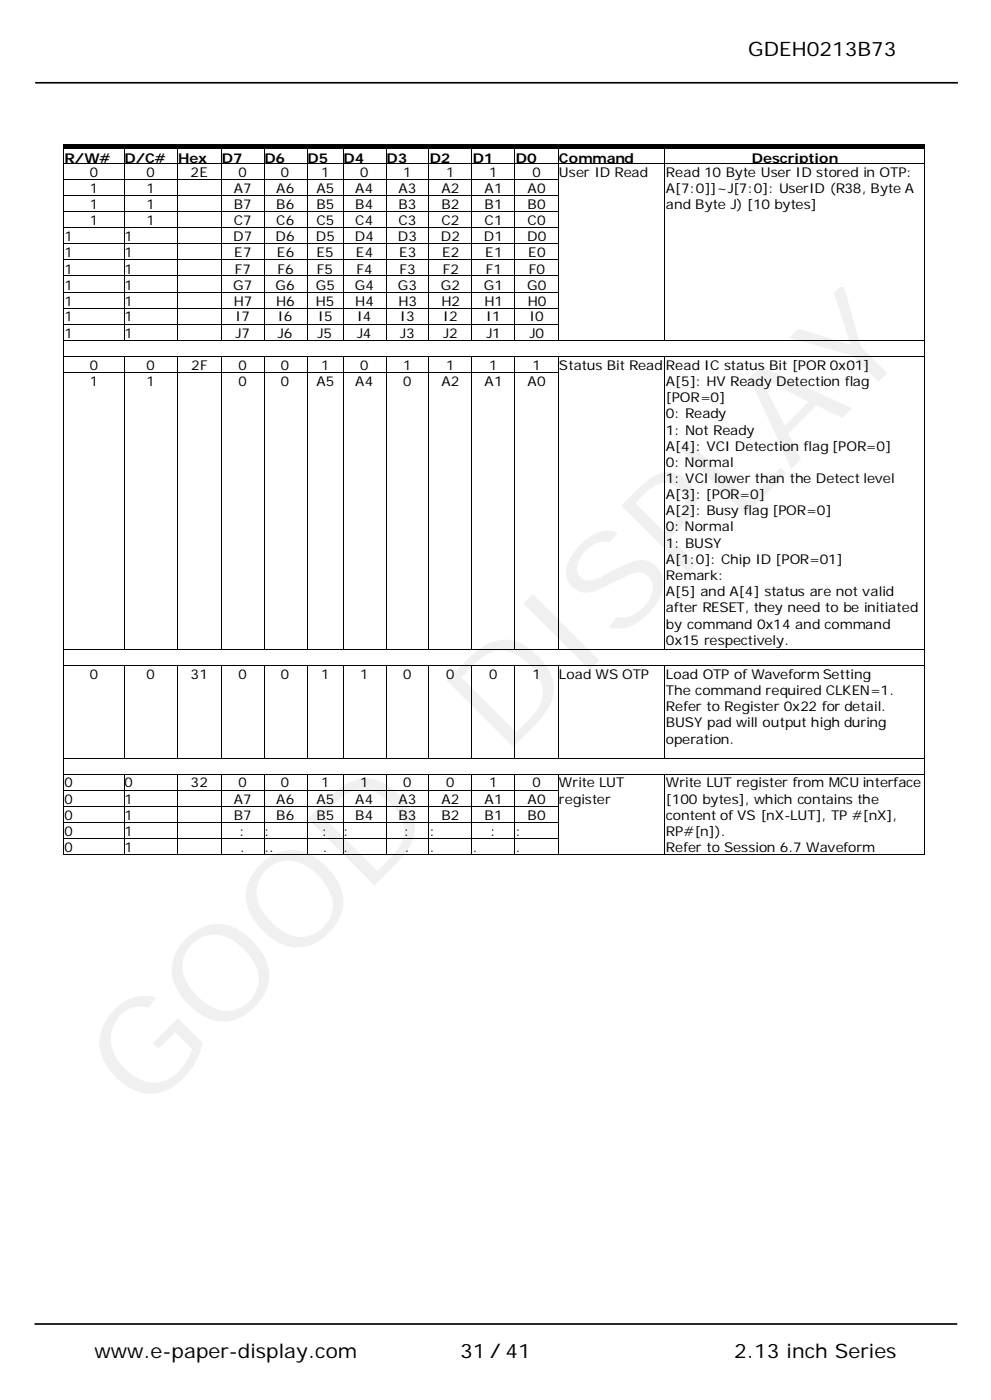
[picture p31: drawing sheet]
<svg xmlns="http://www.w3.org/2000/svg" width="210mm" height="297mm" viewBox="0 0 210 297" stroke-linecap="round" stroke-linejoin="round" font-family="sans-serif">
<defs><g id="words">
<g font-size="28.2">
<text x="106.8" y="160.5" transform="rotate(-45 106.8 160.5)">DISPLAY</text>
<text x="30.5" y="236.8" transform="rotate(-45 30.5 236.8)">GOOD</text>
</g>
<g font-size="4.2">
<text x="158.6" y="11.8">GDEH0213B73</text>
<text x="20" y="288.1">www.e-paper-display.com</text>
<text x="97.5" y="288.1">31／41</text>
<text x="155.7" y="288.1">2.13 inch Series</text>
</g>
<g font-size="2.9">
<text x="13.6" y="34.5">R/W#</text>
<text x="26.4" y="34.5">D/C#</text>
<text x="37.8" y="34.5">Hex</text>
<text x="47" y="34.5">D7</text>
<text x="56.1" y="34.5">D6</text>
<text x="65.2" y="34.5">D5</text>
<text x="72.8" y="34.5">D4</text>
<text x="82" y="34.5">D3</text>
<text x="91.1" y="34.5">D2</text>
<text x="100.2" y="34.5">D1</text>
<text x="109.4" y="34.5">D0</text>
<text x="118.5" y="34.5">Command</text>
<text x="159.4" y="34.5">Description</text>
<text x="19" y="37.5">0</text>
<text x="19" y="40.9">1</text>
<text x="31" y="37.5">0</text>
<text x="31" y="40.9">1</text>
<text x="40.4" y="37.5">2E</text>
<text x="49.5" y="40.9">A7</text>
<text x="50.5" y="37.5">0</text>
<text x="58.6" y="40.9">A6</text>
<text x="59.6" y="37.5">0</text>
<text x="67.1" y="40.9">A5</text>
<text x="68.1" y="37.5">1</text>
<text x="75.3" y="40.9">A4</text>
<text x="76.3" y="37.5">0</text>
<text x="84.5" y="40.9">A3</text>
<text x="85.5" y="37.5">1</text>
<text x="93.6" y="40.9">A2</text>
<text x="94.6" y="37.5">1</text>
<text x="102.7" y="40.9">A1</text>
<text x="103.7" y="37.5">1</text>
<text x="111.9" y="40.9">A0</text>
<text x="112.9" y="37.5">0</text>
<text x="118.5" y="37.5">User ID Read</text>
<text x="141.1" y="40.9">A[7:0]]~J[7:0]: UserID (R38, Byte A</text>
<text x="141.1" y="37.5">Read 10 Byte User ID stored in OTP:</text>
<text x="19" y="44.3">1</text>
<text x="19" y="47.8">1</text>
<text x="31" y="44.3">1</text>
<text x="31" y="47.8">1</text>
<text x="49.5" y="44.3">B7</text>
<text x="49.5" y="47.8">C7</text>
<text x="58.6" y="44.3">B6</text>
<text x="58.6" y="47.8">C6</text>
<text x="67.1" y="44.3">B5</text>
<text x="67.1" y="47.8">C5</text>
<text x="75.3" y="44.3">B4</text>
<text x="75.3" y="47.8">C4</text>
<text x="84.5" y="44.3">B3</text>
<text x="84.5" y="47.8">C3</text>
<text x="93.6" y="44.3">B2</text>
<text x="93.6" y="47.8">C2</text>
<text x="102.7" y="44.3">B1</text>
<text x="102.7" y="47.8">C1</text>
<text x="111.9" y="44.3">B0</text>
<text x="111.9" y="47.8">C0</text>
<text x="141.1" y="44.4">and Byte J) [10 bytes]</text>
<text x="13.6" y="51.2">1</text>
<text x="26.4" y="51.2">1</text>
<text x="49.4" y="51.2">D7</text>
<text x="58.4" y="51.2">D6</text>
<text x="66.9" y="51.2">D5</text>
<text x="75.2" y="51.2">D4</text>
<text x="84.3" y="51.2">D3</text>
<text x="93.5" y="51.2">D2</text>
<text x="102.6" y="51.2">D1</text>
<text x="111.7" y="51.2">D0</text>
<text x="13.6" y="54.6">1</text>
<text x="13.6" y="58.1">1</text>
<text x="26.4" y="54.6">1</text>
<text x="26.4" y="58.1">1</text>
<text x="49.7" y="54.6">E7</text>
<text x="49.8" y="58.1">F7</text>
<text x="58.7" y="54.6">E6</text>
<text x="58.8" y="58.1">F6</text>
<text x="67.1" y="54.6">E5</text>
<text x="67.2" y="58.1">F5</text>
<text x="75.4" y="54.6">E4</text>
<text x="75.6" y="58.1">F4</text>
<text x="84.6" y="54.6">E3</text>
<text x="84.7" y="58.1">F3</text>
<text x="93.7" y="54.6">E2</text>
<text x="93.8" y="58.1">F2</text>
<text x="102.9" y="54.6">E1</text>
<text x="103" y="58.1">F1</text>
<text x="112" y="54.6">E0</text>
<text x="112.1" y="58.1">F0</text>
<text x="13.6" y="61.4">1</text>
<text x="13.6" y="64.8">1</text>
<text x="26.4" y="61.4">1</text>
<text x="26.4" y="64.8">1</text>
<text x="49.4" y="61.4">G7</text>
<text x="49.5" y="64.8">H7</text>
<text x="58.4" y="61.4">G6</text>
<text x="58.6" y="64.8">H6</text>
<text x="66.9" y="61.4">G5</text>
<text x="66.9" y="64.8">H5</text>
<text x="75.2" y="61.4">G4</text>
<text x="75.3" y="64.8">H4</text>
<text x="84.3" y="61.4">G3</text>
<text x="84.5" y="64.8">H3</text>
<text x="93.5" y="61.4">G2</text>
<text x="93.6" y="64.8">H2</text>
<text x="102.6" y="61.4">G1</text>
<text x="102.7" y="64.8">H1</text>
<text x="111.7" y="61.4">G0</text>
<text x="111.9" y="64.8">H0</text>
<text x="13.6" y="68.2">1</text>
<text x="13.6" y="71.7">1</text>
<text x="26.4" y="68.2">1</text>
<text x="26.4" y="71.7">1</text>
<text x="49.9" y="68.2">I7</text>
<text x="49.9" y="71.7">J7</text>
<text x="58.9" y="68.2">I6</text>
<text x="58.9" y="71.7">J6</text>
<text x="67.3" y="71.7">J5</text>
<text x="67.4" y="68.2">I5</text>
<text x="75.7" y="68.2">I4</text>
<text x="75.7" y="71.7">J4</text>
<text x="84.8" y="68.2">I3</text>
<text x="84.8" y="71.7">J3</text>
<text x="94" y="68.2">I2</text>
<text x="94" y="71.7">J2</text>
<text x="103.1" y="68.2">I1</text>
<text x="103.1" y="71.7">J1</text>
<text x="112.2" y="68.2">I0</text>
<text x="112.2" y="71.7">J0</text>
<text x="19" y="78.5">0</text>
<text x="19" y="81.8">1</text>
<text x="31" y="78.5">0</text>
<text x="31" y="81.8">1</text>
<text x="40.5" y="78.5">2F</text>
<text x="50.5" y="78.5">0</text>
<text x="50.5" y="81.8">0</text>
<text x="59.6" y="78.5">0</text>
<text x="59.6" y="81.8">0</text>
<text x="67.1" y="81.8">A5</text>
<text x="68.1" y="78.5">1</text>
<text x="75.3" y="81.8">A4</text>
<text x="76.3" y="78.5">0</text>
<text x="85.5" y="78.5">1</text>
<text x="85.5" y="81.8">0</text>
<text x="93.6" y="81.8">A2</text>
<text x="94.6" y="78.5">1</text>
<text x="102.7" y="81.8">A1</text>
<text x="103.7" y="78.5">1</text>
<text x="111.9" y="81.8">A0</text>
<text x="112.9" y="78.5">1</text>
<text x="118.5" y="78.5">Status Bit Read</text>
<text x="141.1" y="78.5">Read IC status Bit [POR 0x01]</text>
<text x="141.1" y="82">A[5]: HV Ready Detection flag</text>
<text x="141.1" y="88.7">0: Ready</text>
<text x="141.1" y="85.3">[POR=0]</text>
<text x="141.1" y="92.2">1: Not Ready</text>
<text x="141.1" y="95.6">A[4]: VCI Detection flag [POR=0]</text>
<text x="141.1" y="99.1">0: Normal</text>
<text x="141.1" y="105.9">A[3]: [POR=0]</text>
<text x="141.1" y="102.5">1: VCI lower than the Detect level</text>
<text x="141.1" y="112.7">0: Normal</text>
<text x="141.1" y="109.4">A[2]: Busy flag [POR=0]</text>
<text x="141.1" y="116.2">1: BUSY</text>
<text x="141.1" y="119.6">A[1:0]: Chip ID [POR=01]</text>
<text x="141.1" y="123.1">Remark:</text>
<text x="141.1" y="129.9">after RESET, they need to be initiated</text>
<text x="141.1" y="126.5">A[5] and A[4] status are not valid</text>
<text x="141.1" y="133.4">by command 0x14 and command</text>
<text x="141.1" y="136.8">0x15 respectively.</text>
<text x="19" y="144">0</text>
<text x="31" y="144">0</text>
<text x="40.4" y="144">31</text>
<text x="50.5" y="144">0</text>
<text x="59.6" y="144">0</text>
<text x="68.1" y="144">1</text>
<text x="76.3" y="144">1</text>
<text x="85.5" y="144">0</text>
<text x="94.6" y="144">0</text>
<text x="103.7" y="144">0</text>
<text x="112.9" y="144">1</text>
<text x="118.5" y="144">Load WS OTP</text>
<text x="141.1" y="147.5">The command required CLKEN=1.</text>
<text x="141.1" y="144">Load OTP of Waveform Setting</text>
<text x="141.1" y="150.9">Refer to Register 0x22 for detail.</text>
<text x="141.1" y="154.3">BUSY pad will output high during</text>
<text x="141.1" y="157.8">operation.</text>
<text x="13.6" y="167.1">0</text>
<text x="26.4" y="167.1">0</text>
<text x="40.4" y="167.1">32</text>
<text x="50.5" y="167.1">0</text>
<text x="59.6" y="167.1">0</text>
<text x="68.1" y="167.1">1</text>
<text x="76.3" y="167.1">1</text>
<text x="85.5" y="167.1">0</text>
<text x="94.6" y="167.1">0</text>
<text x="103.7" y="167.1">1</text>
<text x="112.9" y="167.1">0</text>
<text x="118.5" y="167.1">Write LUT</text>
<text x="141.1" y="167.1">Write LUT register from MCU interface</text>
<text x="13.6" y="170.6">0</text>
<text x="13.6" y="173.9">0</text>
<text x="26.4" y="170.6">1</text>
<text x="26.4" y="173.9">1</text>
<text x="49.5" y="170.6">A7</text>
<text x="49.5" y="173.9">B7</text>
<text x="58.6" y="170.6">A6</text>
<text x="58.6" y="173.9">B6</text>
<text x="67.1" y="170.6">A5</text>
<text x="67.1" y="173.9">B5</text>
<text x="75.3" y="170.6">A4</text>
<text x="75.3" y="173.9">B4</text>
<text x="84.5" y="170.6">A3</text>
<text x="84.5" y="173.9">B3</text>
<text x="93.6" y="170.6">A2</text>
<text x="93.6" y="173.9">B2</text>
<text x="102.7" y="170.6">A1</text>
<text x="102.7" y="173.9">B1</text>
<text x="111.9" y="170.6">A0</text>
<text x="111.9" y="173.9">B0</text>
<text x="118.5" y="170.6">register</text>
<text x="141.1" y="173.9">content of VS [nX-LUT], TP #[nX],</text>
<text x="141.1" y="170.6">[100 bytes], which contains the</text>
<text x="13.6" y="177.3">0</text>
<text x="26.4" y="177.3">1</text>
<text x="50.8" y="177.3">:</text>
<text x="56.1" y="177.3">:</text>
<text x="68.3" y="177.3">:</text>
<text x="72.8" y="177.3">:</text>
<text x="85.7" y="177.3">:</text>
<text x="91.1" y="177.3">:</text>
<text x="104" y="177.3">:</text>
<text x="109.4" y="177.3">:</text>
<text x="141.1" y="177.4">RP#[n]).</text>
<text x="13.6" y="180.8">0</text>
<text x="26.4" y="180.8">1</text>
<text x="50.9" y="180.8">.</text>
<text x="56.1" y="180.8">..</text>
<text x="68.4" y="180.8">.</text>
<text x="72.8" y="180.8">.</text>
<text x="85.8" y="180.8">.</text>
<text x="91.1" y="180.8">.</text>
<text x="100.2" y="180.8">.</text>
<text x="109.4" y="180.8">.</text>
<text x="141.1" y="180.8">Refer to Session 6.7 Waveform</text>
</g>
</g></defs>
<g fill="#000">
<path d="M13.4 31.7l.1 .1zM13.4 30.7h.1v1h-.1zM13.4 34.5l.1 .2zM13.4 38l.1 .2zM26.3 31.7l.1 .1zM26.3 34.5l.1 .2zM26.3 38l.1 .2zM37.5 31.7l.2 .1zM37.5 34.5l.2 .2zM37.5 38l.2 .2zM46.8 31.7l.1 .1zM46.8 34.5l.1 .2z"/>
<path d="M46.8 38l.1 .2zM55.9 31.7l.2 .1zM55.9 34.5l.2 .2zM55.9 38l.2 .2zM65.1 31.7l.1 .1zM65.1 34.5l.1 .2zM65.1 38l.1 .2zM72.7 31.7l.1 .1zM72.7 34.5l.1 .2zM72.7 38l.1 .2zM81.8 31.7l.2 .1zM81.8 34.5l.2 .2z"/>
<path d="M81.8 38l.2 .2zM90.8 31.7l.2 .1zM90.8 34.5l.2 .2zM90.8 38l.2 .2zM100 31.7l.1 .1zM100 34.5l.1 .2zM100 38l.1 .2zM109.1 31.7l.1 .1zM109.1 34.5l.1 .2zM109.1 38l.1 .2zM118.2 31.7l.2 .1zM118.2 34.5l.2 .2z"/>
<path d="M118.2 38l.2 .2zM140.9 31.7l.1 .1zM140.9 34.5l.1 .2zM140.9 38l.1 .2zM195.9 31.7l.2 .1zM195.9 30.7h.2v1h-.2zM195.9 34.5l.2 .2zM195.9 38l.2 .2zM13.4 41.4l.1 .1zM13.4 44.8l.1 .1zM13.4 48.2l.1 .1zM13.4 51.7l.1 .1z"/>
<path d="M13.4 55.1l.1 .1zM13.4 58.4l.1 .2zM26.3 41.4l.1 .1zM26.3 44.8l.1 .1zM26.3 48.2l.1 .1zM26.3 51.7l.1 .1zM26.3 55.1l.1 .1zM26.3 58.4l.1 .2zM37.5 41.4l.2 .1zM37.5 44.8l.2 .1zM37.5 48.2l.2 .1zM37.5 51.7l.2 .1z"/>
<path d="M37.5 55.1l.2 .1zM37.5 58.4l.2 .2zM46.8 41.4l.1 .1zM46.8 44.8l.1 .1zM46.8 48.2l.1 .1zM46.8 51.7l.1 .1zM46.8 55.1l.1 .1zM46.8 58.4l.1 .2zM55.9 41.4l.2 .1zM55.9 44.8l.2 .1zM55.9 48.2l.2 .1zM55.9 51.7l.2 .1z"/>
<path d="M55.9 55.1l.2 .1zM55.9 58.4l.2 .2zM65.1 41.4l.1 .1zM65.1 44.8l.1 .1zM65.1 48.2l.1 .1zM65.1 51.7l.1 .1zM65.1 55.1l.1 .1zM65.1 58.4l.1 .2zM72.7 41.4l.1 .1zM72.7 44.8l.1 .1zM72.7 48.2l.1 .1zM72.7 51.7l.1 .1z"/>
<path d="M72.7 55.1l.1 .1zM72.7 58.4l.1 .2zM81.8 41.4l.2 .1zM81.8 44.8l.2 .1zM81.8 48.2l.2 .1zM81.8 51.7l.2 .1zM81.8 55.1l.2 .1zM81.8 58.4l.2 .2zM90.8 41.4l.2 .1zM90.8 44.8l.2 .1zM90.8 48.2l.2 .1zM100 41.4l.1 .1z"/>
<path d="M100 44.8l.1 .1zM100 48.2l.1 .1zM109.1 41.4l.1 .1zM109.1 44.8l.1 .1zM109.1 48.2l.1 .1zM118.2 41.4l.2 .1zM118.2 44.8l.2 .1zM118.2 48.2l.2 .1zM140.9 41.4l.1 .1zM140.9 44.8l.1 .1zM140.9 48.2l.1 .1zM195.9 41.4l.2 .1z"/>
<path d="M195.9 44.8l.2 .1zM195.9 48.2l.2 .1zM13.4 61.9l.1 .2zM13.4 65.3l.1 .1zM13.4 68.7l.1 .1zM13.4 72.1l.1 .1zM13.4 75.6l.1 .1zM13.4 79l.1 .1zM26.3 61.9l.1 .2zM26.3 65.3l.1 .1zM26.3 68.7l.1 .1zM26.3 72.1l.1 .1z"/>
<path d="M26.3 75.6l.1 .1zM26.3 79l.1 .1zM37.5 61.9l.2 .2zM37.5 65.3l.2 .1zM37.5 68.7l.2 .1zM37.5 72.1l.2 .1zM37.5 75.6l.2 .1zM37.5 79l.2 .1zM46.8 61.9l.1 .2zM46.8 65.3l.1 .1zM46.8 68.7l.1 .1zM46.8 72.1l.1 .1z"/>
<path d="M46.8 75.6l.1 .1zM46.8 79l.1 .1zM55.9 61.9l.2 .2zM55.9 65.3l.2 .1zM55.9 68.7l.2 .1zM55.9 72.1l.2 .1zM55.9 75.6l.2 .1zM55.9 79l.2 .1zM65.1 61.9l.1 .2zM65.1 65.3l.1 .1zM65.1 68.7l.1 .1zM65.1 72.1l.1 .1z"/>
<path d="M65.1 75.6l.1 .1zM65.1 79l.1 .1zM72.7 61.9l.1 .2zM72.7 65.3l.1 .1zM72.7 68.7l.1 .1zM72.7 72.1l.1 .1zM72.7 75.6l.1 .1zM72.7 79l.1 .1zM81.8 61.9l.2 .2zM81.8 65.3l.2 .1zM81.8 68.7l.2 .1zM81.8 72.1l.2 .1z"/>
<path d="M81.8 75.6l.2 .1zM81.8 79l.2 .1zM13.4 137.8l.1 .1zM26.3 137.8l.1 .1zM37.5 137.8l.2 .1zM46.8 137.8l.1 .1zM55.9 137.8l.2 .1zM65.1 137.8l.1 .1zM72.7 137.8l.1 .1zM81.8 137.8l.2 .1zM13.4 141.2l.1 .1zM26.3 141.2l.1 .1z"/>
<path d="M37.5 141.2l.2 .1zM46.8 141.2l.1 .1zM55.9 141.2l.2 .1zM65.1 141.2l.1 .1zM72.7 141.2l.1 .1zM81.8 141.2l.2 .1zM100 171.1l.1 .1zM100 174.4l.1 .2zM100 177.8l.1 .1zM109.1 171.1l.1 .1zM109.1 174.4l.1 .2zM109.1 177.8l.1 .1z"/>
<path d="M118.2 171.1l.2 .1zM118.2 174.4l.2 .2zM118.2 177.8l.2 .1zM140.9 171.1l.1 .1zM140.9 174.4l.1 .2zM140.9 177.8l.1 .1zM195.9 171.1l.2 .1zM195.9 174.4l.2 .2zM195.9 177.8l.2 .1zM100 181.3l.1 .1zM109.1 181.3l.1 .1zM118.2 181.3l.2 .1z"/>
<path d="M140.9 181.3l.1 .1zM195.9 181.3l.2 .1z"/>
</g>
<g fill="#000">
<path d="M13.5 30.7h12.8v1h-12.8z" fill-rule="evenodd"/>
<path d="M26.3 30.7h1v1h-1z" fill-rule="evenodd"/>
<path d="M27.3 30.7h10.2v1h-10.2z" fill-rule="evenodd"/>
<path d="M37.5 30.7h1v1h-1z" fill-rule="evenodd"/>
<path d="M38.5 30.7h8.3v1h-8.3z" fill-rule="evenodd"/>
<path d="M46.8 30.7h1v1h-1z" fill-rule="evenodd"/>
<path d="M47.8 30.7h8.1v1h-8.1z" fill-rule="evenodd"/>
<path d="M55.9 30.7h1v1h-1z" fill-rule="evenodd"/>
<path d="M56.9 30.7h8.2v1h-8.2z" fill-rule="evenodd"/>
<path d="M65.1 30.7h1v1h-1z" fill-rule="evenodd"/>
<path d="M66.1 30.7h6.6v1h-6.6z" fill-rule="evenodd"/>
<path d="M72.7 30.7h1v1h-1z" fill-rule="evenodd"/>
<path d="M73.7 30.7h8.1v1h-8.1z" fill-rule="evenodd"/>
<path d="M81.8 30.7h1v1h-1z" fill-rule="evenodd"/>
<path d="M82.8 30.7h8v1h-8z" fill-rule="evenodd"/>
<path d="M90.8 30.7h1v1h-1z" fill-rule="evenodd"/>
<path d="M91.8 30.7h8.2v1h-8.2z" fill-rule="evenodd"/>
<path d="M100 30.7h1v1h-1z" fill-rule="evenodd"/>
<path d="M101 30.7h8.1v1h-8.1z" fill-rule="evenodd"/>
<path d="M109.1 30.7h1v1h-1z" fill-rule="evenodd"/>
<path d="M110.1 30.7h8.1v1h-8.1z" fill-rule="evenodd"/>
<path d="M118.2 30.7h1v1h-1z" fill-rule="evenodd"/>
<path d="M119.2 30.7h21.7v1h-21.7z" fill-rule="evenodd"/>
<path d="M140.9 30.7h1v1h-1z" fill-rule="evenodd"/>
<path d="M141.9 30.7h54v1h-54z" fill-rule="evenodd"/>
</g>
<g fill="none" stroke="#000" stroke-width=".21">
<path d="M13.5 31.8v2.7M13.5 34.7v3.3M13.5 38.2v3.2M13.5 34.6h12.8M13.5 38.1h12.8M26.3 31.8v2.7M26.3 34.7v3.3M26.3 38.2v3.2M26.4 34.6h11.1M26.4 38.1h11.1M37.6 31.8v2.7M37.6 34.7v3.3"/>
<path d="M37.6 38.2v3.2M37.7 34.6h9.1M37.7 38.1h9.1M46.9 31.8v2.7M46.9 34.7v3.3M46.9 38.2v3.2M46.9 34.6h9M46.9 38.1h9M56 31.8v2.7M56 34.7v3.3M56 38.2v3.2M56.1 34.6h9"/>
<path d="M56.1 38.1h9M65.1 31.8v2.7M65.1 34.7v3.3M65.1 38.2v3.2M65.2 34.6h7.5M65.2 38.1h7.5M72.8 31.8v2.7M72.8 34.7v3.3M72.8 38.2v3.2M72.8 34.6h9M72.8 38.1h9M81.9 31.8v2.7"/>
<path d="M81.9 34.7v3.3M81.9 38.2v3.2M82 34.6h8.8M82 38.1h8.8M90.9 31.8v2.7M90.9 34.7v3.3M90.9 38.2v3.2M91 34.6h9M91 38.1h9M100 31.8v2.7M100 34.7v3.3M100 38.2v3.2"/>
<path d="M100.1 34.6h9M100.1 38.1h9M109.2 31.8v2.7M109.2 34.7v3.3M109.2 38.2v3.2M109.2 34.6h9M109.2 38.1h9M118.3 31.8v2.7M118.3 34.7v3.3M118.3 38.2v3.2M118.4 34.6h22.5M141 31.8v2.7"/>
<path d="M141 34.7v3.3M141 38.2v3.2M141 34.6h54.9M196 31.8v2.7M196 34.7v3.3M196 38.2v3.2M13.5 41.5v3.3M13.5 44.9v3.3M13.5 48.3v3.4M13.5 51.8v3.3M13.5 55.2v3.2M13.5 58.6v3.3"/>
<path d="M13.5 41.5h12.8M13.5 44.9h12.8M13.5 48.2h12.8M13.5 51.7h12.8M13.5 55.1h12.8M13.5 58.5h12.8M26.3 41.5v3.3M26.3 44.9v3.3M26.3 48.3v3.4M26.3 51.8v3.3M26.3 55.2v3.2M26.3 58.6v3.3"/>
<path d="M26.4 41.5h11.1M26.4 44.9h11.1M26.4 48.2h11.1M26.4 51.7h11.1M26.4 55.1h11.1M26.4 58.5h11.1M37.6 41.5v3.3M37.6 44.9v3.3M37.6 48.3v3.4M37.6 51.8v3.3M37.6 55.2v3.2M37.6 58.6v3.3"/>
<path d="M37.7 41.5h9.1M37.7 44.9h9.1M37.7 48.2h9.1M37.7 51.7h9.1M37.7 55.1h9.1M37.7 58.5h9.1M46.9 41.5v3.3M46.9 44.9v3.3M46.9 48.3v3.4M46.9 51.8v3.3M46.9 55.2v3.2M46.9 58.6v3.3"/>
<path d="M46.9 41.5h9M46.9 44.9h9M46.9 48.2h9M46.9 51.7h9M46.9 55.1h9M46.9 58.5h9M56 41.5v3.3M56 44.9v3.3M56 48.3v3.4M56 51.8v3.3M56 55.2v3.2M56 58.6v3.3"/>
<path d="M56.1 41.5h9M56.1 44.9h9M56.1 48.2h9M56.1 51.7h9M56.1 55.1h9M56.1 58.5h9M65.1 41.5v3.3M65.1 44.9v3.3M65.1 48.3v3.4M65.1 51.8v3.3M65.1 55.2v3.2M65.1 58.6v3.3"/>
<path d="M65.2 41.5h7.5M65.2 44.9h7.5M65.2 48.2h7.5M65.2 51.7h7.5M65.2 55.1h7.5M65.2 58.5h7.5M72.8 41.5v3.3M72.8 44.9v3.3M72.8 48.3v3.4M72.8 51.8v3.3M72.8 55.2v3.2M72.8 58.6v3.3"/>
<path d="M72.8 41.5h9M72.8 44.9h9M72.8 48.2h9M72.8 51.7h9M72.8 55.1h9M72.8 58.5h9M81.9 41.5v3.3M81.9 44.9v3.3M81.9 48.3v3.4M81.9 51.8v3.3M81.9 55.2v3.2M81.9 58.6v3.3"/>
<path d="M82 41.5h8.8M82 44.9h8.8M82 48.2h8.8M82 51.7h8.8M82 55.1h8.8M82 58.5h8.8M90.9 41.5v3.3M90.9 44.9v3.3M90.9 48.3v3.4M91 41.5h9M91 44.9h9M91 48.2h9"/>
<path d="M100 41.5v3.3M100 44.9v3.3M100 48.3v3.4M100.1 41.5h9M100.1 44.9h9M100.1 48.2h9M109.2 41.5v3.3M109.2 44.9v3.3M109.2 48.3v3.4M109.2 41.5h9M109.2 44.9h9M109.2 48.2h9"/>
<path d="M118.3 41.5v3.3M118.3 44.9v3.3M118.3 48.3v3.4M141 41.5v3.3M141 44.9v3.3M141 48.3v3.4M196 41.5v3.3M196 44.9v3.3M196 48.3v3.4M13.5 62.1v3.2M13.5 65.4v3.3M13.5 68.8v3.3"/>
<path d="M13.5 72.2v3.4M13.5 75.7v3.3M13.5 79.1v58.7M13.5 62h12.8M13.5 65.4h12.8M13.5 68.8h12.8M13.5 72.1h12.8M13.5 75.6h12.8M13.5 79h12.8M26.3 62.1v3.2M26.3 65.4v3.3M26.3 68.8v3.3"/>
<path d="M26.3 75.7v3.3M26.3 79.1v58.7M26.4 62h11.1M26.4 65.4h11.1M26.4 68.8h11.1M26.4 72.1h11.1M26.4 75.6h11.1M26.4 79h11.1M37.6 62.1v3.2M37.6 65.4v3.3M37.6 68.8v3.3M37.6 75.7v3.3"/>
<path d="M37.6 79.1v58.7M37.7 62h9.1M37.7 65.4h9.1M37.7 68.8h9.1M37.7 72.1h9.1M37.7 75.6h9.1M37.7 79h9.1M46.9 62.1v3.2M46.9 65.4v3.3M46.9 68.8v3.3M46.9 75.7v3.3M46.9 79.1v58.7"/>
<path d="M46.9 62h9M46.9 65.4h9M46.9 68.8h9M46.9 72.1h9M46.9 75.6h9M46.9 79h9M56 62.1v3.2M56 65.4v3.3M56 68.8v3.3M56 75.7v3.3M56 79.1v58.7M56.1 62h9"/>
<path d="M56.1 65.4h9M56.1 68.8h9M56.1 72.1h9M56.1 75.6h9M56.1 79h9M65.1 62.1v3.2M65.1 65.4v3.3M65.1 68.8v3.3M65.1 75.7v3.3M65.1 79.1v58.7M65.2 62h7.5M65.2 65.4h7.5"/>
<path d="M65.2 68.8h7.5M65.2 72.1h7.5M65.2 75.6h7.5M65.2 79h7.5M72.8 62.1v3.2M72.8 65.4v3.3M72.8 68.8v3.3M72.8 75.7v3.3M72.8 79.1v58.7M72.8 62h9M72.8 65.4h9M72.8 68.8h9"/>
<path d="M72.8 72.1h9M72.8 75.6h9M72.8 79h9M81.9 62.1v3.2M81.9 65.4v3.3M81.9 68.8v3.3M81.9 75.7v3.3M81.9 79.1v58.7M82 62h8.8M82 65.4h8.8M82 68.8h8.8M82 72.1h8.8"/>
<path d="M82 75.6h8.8M82 79h8.8M90.9 79.1v58.7M100 79.1v58.7M109.2 79.1v58.7M118.3 79.1v58.7M141 79.1v58.7M141 72.1h54.9M141 75.6h54.9M196 79.1v58.7M13.5 137.9v3.3M13.5 137.8h12.8"/>
<path d="M26.4 137.8h11.1M37.7 137.8h9.1M46.9 137.8h9M56.1 137.8h9M65.2 137.8h7.5M72.8 137.8h9M82 137.8h8.8M141 137.8h54.9M13.5 141.3v19.5M13.5 141.2h12.8M26.3 141.3v19.5M26.4 141.2h11.1"/>
<path d="M37.6 141.3v19.5M37.7 141.2h9.1M46.9 141.3v19.5M46.9 141.2h9M56 141.3v19.5M56.1 141.2h9M65.1 141.3v19.5M65.2 141.2h7.5M72.8 141.3v19.5M72.8 141.2h9M81.9 141.3v19.5M82 141.2h8.8"/>
<path d="M141 141.2h54.9M91 171.1h9M91 174.5h9M91 177.9h9M100 167.7v3.4M100 171.2v3.2M100 174.6v3.2M100 177.9v3.4M100.1 171.1h9M100.1 174.5h9M100.1 177.9h9M109.2 167.7v3.4"/>
<path d="M109.2 171.2v3.2M109.2 174.6v3.2M109.2 177.9v3.4M109.2 171.1h9M109.2 174.5h9M109.2 177.9h9M118.3 167.7v3.4M118.3 171.2v3.2M118.3 174.6v3.2M118.3 177.9v3.4M141 167.7v3.4M141 171.2v3.2"/>
<path d="M141 174.6v3.2M141 177.9v3.4M141 160.9h54.9M141 164.2h54.9M196 167.7v3.4M196 171.2v3.2M196 174.6v3.2M196 177.9v3.4M91 181.4h9M100.1 181.4h9M109.2 181.4h9M118.4 181.4h22.5"/>
<path d="M141 181.4h54.9"/>
</g>
<path d="M7.5 17.6h195.6M7.3 280.9h195.6" fill="none" stroke="#000" stroke-width=".35"/>
<use href="#words"/>
</svg>
